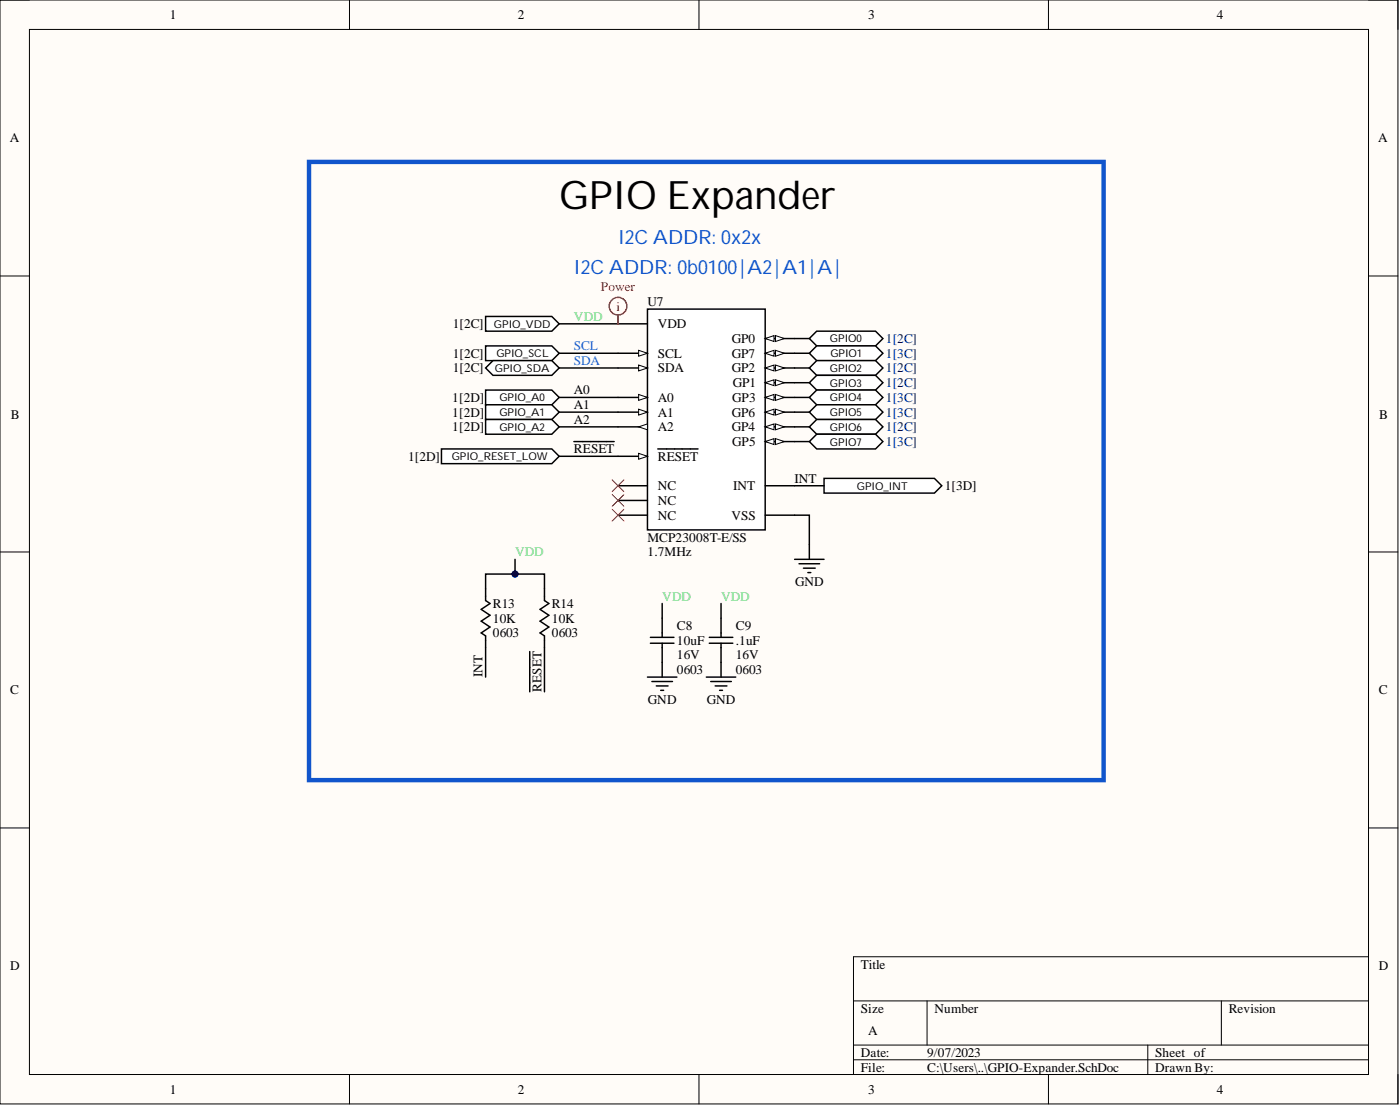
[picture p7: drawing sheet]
<svg xmlns="http://www.w3.org/2000/svg" width="241mm" height="190mm" viewBox="0 0 241 190" stroke-linecap="round" stroke-linejoin="round" font-family="sans-serif">
<defs><g id="words">
<text font-size="6.8" x="96.4" y="36">GPIO Expander</text>
<g font-size="3.4" fill="#15c">
<text x="98.9" y="47.2">I2C ADDR: 0b0100|A2|A1|A|</text>
<text x="106.5" y="42.1">I2C ADDR: 0x2x</text>
</g>
<g font-size="2.3">
<text x="29.3" y="3.3">1</text>
<text x="89.3" y="3.3">2</text>
<text x="149.6" y="3.3">3</text>
<text x="209.7" y="3.3">4</text>
<text x="1.7" y="24.5">A</text>
<text x="237.6" y="24.5">A</text>
<text x="111.6" y="52.7">U7</text>
<text x="78" y="56.5">1[2C]</text>
<text x="113.4" y="56.5">VDD</text>
<text x="126.1" y="59.1">GP0</text>
<text x="78" y="61.6">1[2C]</text>
<text x="78" y="64.1">1[2C]</text>
<text x="113.4" y="61.6">SCL</text>
<text x="113.4" y="64.1">SDA</text>
<text x="126.1" y="61.6">GP7</text>
<text x="126.1" y="64.1">GP2</text>
<text x="77.9" y="69.2">1[2D]</text>
<text x="77.9" y="71.7">1[2D]</text>
<text x="98.9" y="67.9">A0</text>
<text x="98.9" y="70.5">A1</text>
<text x="113.4" y="71.7">A1</text>
<text x="113.4" y="69.2">A0</text>
<text x="126.1" y="71.7">GP6</text>
<text x="126.2" y="69.2">GP3</text>
<text x="126.3" y="66.7">GP1</text>
<text x="1.9" y="72.1">B</text>
<text x="77.9" y="74.3">1[2D]</text>
<text x="98.9" y="73">A2</text>
<text x="113.4" y="74.3">A2</text>
<text x="126.1" y="74.3">GP4</text>
<text x="126.2" y="76.8">GP5</text>
<text x="237.7" y="72.1">B</text>
<text x="70.3" y="79.4">1[2D]</text>
<text x="98.9" y="78.1">RESET</text>
<text x="113.4" y="79.4">RESET</text>
<text x="137" y="83.2">INT</text>
<text x="113.4" y="89.5">NC</text>
<text x="113.4" y="84.4">NC</text>
<text x="113.4" y="87">NC</text>
<text x="126.1" y="89.5">VSS</text>
<text x="126.4" y="84.4">INT</text>
<text x="162.8" y="84.4">1[3D]</text>
<text x="111.6" y="95.8">1.7MHz</text>
<text x="111.6" y="93.3">MCP23008T-E/SS</text>
<text x="137" y="100.9">GND</text>
<text x="85" y="107.2">10K</text>
<text x="85" y="104.7">R13</text>
<text x="95.1" y="107.2">10K</text>
<text x="95.1" y="104.7">R14</text>
<text x="85" y="109.8">0603</text>
<text x="95.1" y="109.8">0603</text>
<text x="116.7" y="113.6">16V</text>
<text x="116.7" y="111">10uF</text>
<text x="116.7" y="108.5">C8</text>
<text x="126.8" y="113.6">16V</text>
<text x="126.8" y="111">.1uF</text>
<text x="126.8" y="108.5">C9</text>
<text x="1.8" y="119.6">C</text>
<text x="83.2" y="116.6" transform="rotate(-90 83.2 116.6)">INT</text>
<text x="93.3" y="119.2" transform="rotate(-90 93.3 119.2)">RESET</text>
<text x="116.7" y="116.1">0603</text>
<text x="126.8" y="116.1">0603</text>
<text x="237.6" y="119.6">C</text>
<text x="111.7" y="121.2">GND</text>
<text x="121.8" y="121.2">GND</text>
<text x="1.8" y="167.2">D</text>
<text x="148.4" y="166.8">Title</text>
<text x="237.6" y="167.2">D</text>
<text x="148.4" y="174.4">Size</text>
<text x="149.6" y="178.2">A</text>
<text x="161.1" y="174.4">Number</text>
<text x="211.8" y="174.4">Revision</text>
<text x="148.4" y="182">Date:</text>
<text x="148.4" y="184.6">File:</text>
<text x="159.8" y="182">9/07/2023</text>
<text x="159.8" y="184.6">C:\Users\..\GPIO-Expander.SchDoc</text>
<text x="199.1" y="182">Sheet of</text>
<text x="199.1" y="184.6">Drawn By:</text>
<text x="29.3" y="188.4">1</text>
<text x="89.3" y="188.4">2</text>
<text x="149.6" y="188.4">3</text>
<text x="209.7" y="188.4">4</text>
</g>
<g font-size="2.3" fill="#f00">
<text x="103.6" y="50.2">Power</text>
<text x="106.3" y="53.5">i</text>
</g>
<g font-size="2.3" fill="#55e94c">
<text x="98.9" y="55.3">VDD</text>
<text x="88.8" y="95.8">VDD</text>
<text x="114.1" y="103.4">VDD</text>
<text x="124.3" y="103.4">VDD</text>
</g>
<g font-size="2.3" fill="#000080">
<text x="152.7" y="59.1">1[2C]</text>
<text x="152.7" y="61.6">1[3C]</text>
<text x="152.7" y="64.1">1[2C]</text>
<text x="152.7" y="66.7">1[2C]</text>
<text x="152.7" y="69.2">1[3C]</text>
<text x="152.7" y="71.7">1[3C]</text>
<text x="152.7" y="74.3">1[2C]</text>
<text x="152.7" y="76.8">1[3C]</text>
</g>
<g font-size="2.3" fill="#009cca">
<text x="98.9" y="60.3">SCL</text>
<text x="98.9" y="62.9">SDA</text>
</g>
<g font-size="1.9">
<text x="85.1" y="56.5">GPIO_VDD</text>
<text x="143" y="59">GPIO0</text>
<text x="85.3" y="64.1">GPIO_SDA</text>
<text x="85.6" y="61.5">GPIO_SCL</text>
<text x="143" y="64.1">GPIO2</text>
<text x="143.1" y="61.5">GPIO1</text>
<text x="86.1" y="69.1">GPIO_A0</text>
<text x="86.1" y="71.7">GPIO_A1</text>
<text x="143" y="66.6">GPIO3</text>
<text x="143" y="69.1">GPIO4</text>
<text x="143" y="71.7">GPIO5</text>
<text x="86.1" y="74.2">GPIO_A2</text>
<text x="143" y="74.2">GPIO6</text>
<text x="143" y="76.7">GPIO7</text>
<text x="77.9" y="79.3">GPIO_RESET_LOW</text>
<text x="147.7" y="84.3">GPIO_INT</text>
</g>
</g></defs>
<path d="M0 0h240.9v190.1h-240.9z" fill-rule="evenodd" fill="#fffcf8"/>
<path d="M0 0h240.9v190.1h-240.9z" fill="none" stroke="#000" stroke-width=".17"/>
<path d="M5.1 5.1h230.8v180h-230.8z" fill-rule="evenodd" fill="#fffcf8"/>
<g fill="none" stroke="#000" stroke-width=".17">
<path d="M0 0h5.1M5.1 5.1h230.8v180h-230.8zM60.2 0v5.1M120.5 0v5.1M180.7 0v5.1M235.9 0h5v5.1M0 47.5h5.1M235.9 47.5h5M0 95.1h5.1M235.9 95.1h5M0 142.6h5.1M235.9 142.6h5"/>
<path d="M147.1 172.4h88.8M159.8 172.4v7.6M210.5 172.4v7.6M235.9 164.8h-88.8v20.3M60.2 185.1v5M120.5 185.1v5M147.1 180h88.8M147.1 182.5h88.8M180.7 185.1v5M197.8 180v5.1M240.9 185.1v5"/>
</g>
<path d="M137 96.3h5M137.7 97.1h3.6M138.5 97.9h2M139.2 98.6h.5M139.5 93.8v2.5" fill="none" stroke="#000" stroke-width=".25"/>
<path d="M53.3 27.9h136.9v106.5h-136.9z" fill="none" stroke="#15c" stroke-width=".76"/>
<path d="M83.7 59.6h11.4l1.3 1.2-1.3 1.3h-11.4z" fill-rule="evenodd" fill="#fff"/>
<path d="M83.7 59.6h11.4l1.3 1.2-1.3 1.3h-11.4z" fill="none" stroke="#000" stroke-width=".25"/>
<path d="M83.7 63.4l1.3-1.3h10.1l1.3 1.3-1.3 1.3h-10.1z" fill-rule="evenodd" fill="#fff"/>
<path d="M83.7 63.4l1.3-1.3h10.1l1.3 1.3-1.3 1.3h-10.1z" fill="none" stroke="#000" stroke-width=".25"/>
<path d="M139.5 58.3l1.3-1.3h10.1l1.3 1.3-1.3 1.3h-10.1z" fill-rule="evenodd" fill="#fff"/>
<path d="M139.5 58.3l1.3-1.3h10.1l1.3 1.3-1.3 1.3h-10.1z" fill="none" stroke="#000" stroke-width=".25"/>
<path d="M139.5 60.8l1.3-1.2h10.1l1.3 1.2-1.3 1.3h-10.1z" fill-rule="evenodd" fill="#fff"/>
<path d="M139.5 60.8l1.3-1.2h10.1l1.3 1.2-1.3 1.3h-10.1z" fill="none" stroke="#000" stroke-width=".25"/>
<path d="M139.5 63.4l1.3-1.3h10.1l1.3 1.3-1.3 1.3h-10.1z" fill-rule="evenodd" fill="#fff"/>
<path d="M139.5 63.4l1.3-1.3h10.1l1.3 1.3-1.3 1.3h-10.1z" fill="none" stroke="#000" stroke-width=".25"/>
<path d="M139.5 65.9l1.3-1.2h10.1l1.3 1.2-1.3 1.3h-10.1z" fill-rule="evenodd" fill="#fff"/>
<path d="M139.5 65.9l1.3-1.2h10.1l1.3 1.2-1.3 1.3h-10.1z" fill="none" stroke="#000" stroke-width=".25"/>
<path d="M139.5 68.5l1.3-1.3h10.1l1.3 1.3-1.3 1.2h-10.1z" fill-rule="evenodd" fill="#fff"/>
<path d="M139.5 68.5l1.3-1.3h10.1l1.3 1.3-1.3 1.2h-10.1z" fill="none" stroke="#000" stroke-width=".25"/>
<path d="M139.5 71l1.3-1.3h10.1l1.3 1.3-1.3 1.3h-10.1z" fill-rule="evenodd" fill="#fff"/>
<path d="M139.5 71l1.3-1.3h10.1l1.3 1.3-1.3 1.3h-10.1z" fill="none" stroke="#000" stroke-width=".25"/>
<path d="M139.5 73.5l1.3-1.2h10.1l1.3 1.2-1.3 1.3h-10.1z" fill-rule="evenodd" fill="#fff"/>
<path d="M139.5 73.5l1.3-1.2h10.1l1.3 1.2-1.3 1.3h-10.1z" fill="none" stroke="#000" stroke-width=".25"/>
<path d="M139.5 76.1l1.3-1.3h10.1l1.3 1.3-1.3 1.2h-10.1z" fill-rule="evenodd" fill="#fff"/>
<path d="M139.5 76.1l1.3-1.3h10.1l1.3 1.3-1.3 1.2h-10.1z" fill="none" stroke="#000" stroke-width=".25"/>
<path d="M76.1 77.3h19l1.3 1.3-1.3 1.3h-19z" fill-rule="evenodd" fill="#fff"/>
<path d="M76.1 77.3h19l1.3 1.3-1.3 1.3h-19z" fill="none" stroke="#000" stroke-width=".25"/>
<path d="M142 82.4h19.1l1.2 1.3-1.2 1.2h-19.1z" fill-rule="evenodd" fill="#fff"/>
<path d="M142 82.4h19.1l1.2 1.3-1.2 1.2h-19.1z" fill="none" stroke="#000" stroke-width=".25"/>
<path d="M83.7 67.2h11.4l1.3 1.3-1.3 1.2h-11.4z" fill-rule="evenodd" fill="#fff"/>
<path d="M83.7 67.2h11.4l1.3 1.3-1.3 1.2h-11.4z" fill="none" stroke="#000" stroke-width=".25"/>
<path d="M83.7 69.7h11.4l1.3 1.3-1.3 1.3h-11.4z" fill-rule="evenodd" fill="#fff"/>
<path d="M83.7 69.7h11.4l1.3 1.3-1.3 1.3h-11.4z" fill="none" stroke="#000" stroke-width=".25"/>
<path d="M83.7 72.3h11.4l1.3 1.2-1.3 1.3h-11.4z" fill-rule="evenodd" fill="#fff"/>
<path d="M83.7 72.3h11.4l1.3 1.2-1.3 1.3h-11.4z" fill="none" stroke="#000" stroke-width=".25"/>
<path d="M83.7 54.5h11.4l1.3 1.3-1.3 1.2h-11.4z" fill-rule="evenodd" fill="#fff"/>
<g fill="none" stroke="#000" stroke-width=".25">
<path d="M83.7 54.5h11.4l1.3 1.3-1.3 1.2h-11.4zM98.9 76.1h7M83.7 101.4v2l.8 .5-1.6 1.1 1.6 1-1.6 1 1.6 1-1.6 1 .8 .5v2.1M91.3 112.2v7M93.8 101.4v2l.8 .5-1.5 1.1 1.5 1-1.5 1 1.5 1-1.5 1 .7 .5v2.1M111.6 116.6h5.1M112.1 109.8h4.1M112.1 110.8h4.1M112.4 117.4h3.5M113.1 118.1h2M113.9 118.9h.5M114.1 106.5v3.3"/>
<path d="M114.1 110.8v5.8M121.7 116.6h5.1M122.2 109.8h4.1M122.2 110.8h4.1M122.5 117.4h3.6M123.3 118.1h2M124 118.9h.5M124.3 106.5v3.3M124.3 110.8v5.8"/>
</g>
<path d="M111.6 53.2h20.3v38.1h-20.3z" fill-rule="evenodd" fill="#fff"/>
<path d="M111.6 53.2h20.3v38.1h-20.3zM106.5 73.5h5.1" fill="none" stroke="#000" stroke-width=".25"/>
<path d="M110.1 73.5l1.5-.5v1z" fill="#f8fcff"/>
<path d="M110.1 73.5l1.5-.5v1z" fill="none" stroke="#000" stroke-width=".17"/>
<path d="M106.5 71h5.1" fill="none" stroke="#000" stroke-width=".25"/>
<path d="M110.1 70.5l1.5 .5-1.5 .5z" fill="#f8fcff"/>
<path d="M110.1 70.5l1.5 .5-1.5 .5z" fill="none" stroke="#000" stroke-width=".17"/>
<path d="M106.5 68.5h5.1" fill="none" stroke="#000" stroke-width=".25"/>
<path d="M110.1 67.9l1.5 .6-1.5 .5z" fill="#f8fcff"/>
<path d="M110.1 67.9l1.5 .6-1.5 .5z" fill="none" stroke="#000" stroke-width=".17"/>
<path d="M106.5 78.6h5.1" fill="none" stroke="#000" stroke-width=".25"/>
<path d="M110.1 78.1l1.5 .5-1.5 .5z" fill="#f8fcff"/>
<path d="M110.1 78.1l1.5 .5-1.5 .5z" fill="none" stroke="#000" stroke-width=".17"/>
<path d="M131.9 58.3h5.1M113.4 77.3h6.9M106.5 88.7h5.1M106.5 83.7h5.1M106.5 86.2h5.1M131.9 83.7h5.1" fill="none" stroke="#000" stroke-width=".25"/>
<path d="M131.9 58.3l1.5-.5v1z" fill="#f8fcff"/>
<path d="M131.9 58.3l1.5-.5v1z" fill="none" stroke="#000" stroke-width=".17"/>
<path d="M133.7 57.8l1.5 .5-1.5 .5z" fill="#f8fcff"/>
<path d="M133.7 57.8l1.5 .5-1.5 .5z" fill="none" stroke="#000" stroke-width=".17"/>
<path d="M131.9 60.8h5.1" fill="none" stroke="#000" stroke-width=".25"/>
<path d="M131.9 60.8l1.5-.5v1.1z" fill="#f8fcff"/>
<path d="M131.9 60.8l1.5-.5v1.1z" fill="none" stroke="#000" stroke-width=".17"/>
<path d="M133.7 60.3l1.5 .5-1.5 .6z" fill="#f8fcff"/>
<path d="M133.7 60.3l1.5 .5-1.5 .6z" fill="none" stroke="#000" stroke-width=".17"/>
<path d="M131.9 63.4h5.1" fill="none" stroke="#000" stroke-width=".25"/>
<path d="M131.9 63.4l1.5-.5v1z" fill="#f8fcff"/>
<path d="M131.9 63.4l1.5-.5v1z" fill="none" stroke="#000" stroke-width=".17"/>
<path d="M133.7 62.9l1.5 .5-1.5 .5z" fill="#f8fcff"/>
<path d="M133.7 62.9l1.5 .5-1.5 .5z" fill="none" stroke="#000" stroke-width=".17"/>
<path d="M131.9 65.9h5.1" fill="none" stroke="#000" stroke-width=".25"/>
<path d="M131.9 65.9l1.5-.5v1z" fill="#f8fcff"/>
<path d="M131.9 65.9l1.5-.5v1z" fill="none" stroke="#000" stroke-width=".17"/>
<path d="M133.7 65.4l1.5 .5-1.5 .5z" fill="#f8fcff"/>
<path d="M133.7 65.4l1.5 .5-1.5 .5z" fill="none" stroke="#000" stroke-width=".17"/>
<path d="M131.9 68.5h5.1" fill="none" stroke="#000" stroke-width=".25"/>
<path d="M131.9 68.5l1.5-.6v1.1z" fill="#f8fcff"/>
<path d="M131.9 68.5l1.5-.6v1.1z" fill="none" stroke="#000" stroke-width=".17"/>
<path d="M133.7 67.9l1.5 .6-1.5 .5z" fill="#f8fcff"/>
<path d="M133.7 67.9l1.5 .6-1.5 .5z" fill="none" stroke="#000" stroke-width=".17"/>
<path d="M131.9 71h5.1" fill="none" stroke="#000" stroke-width=".25"/>
<path d="M131.9 71l1.5-.5v1z" fill="#f8fcff"/>
<path d="M131.9 71l1.5-.5v1z" fill="none" stroke="#000" stroke-width=".17"/>
<path d="M133.7 70.5l1.5 .5-1.5 .5z" fill="#f8fcff"/>
<path d="M133.7 70.5l1.5 .5-1.5 .5z" fill="none" stroke="#000" stroke-width=".17"/>
<path d="M131.9 73.5h5.1" fill="none" stroke="#000" stroke-width=".25"/>
<path d="M131.9 73.5l1.5-.5v1z" fill="#f8fcff"/>
<path d="M131.9 73.5l1.5-.5v1z" fill="none" stroke="#000" stroke-width=".17"/>
<path d="M133.7 73l1.5 .5-1.5 .5z" fill="#f8fcff"/>
<path d="M133.7 73l1.5 .5-1.5 .5z" fill="none" stroke="#000" stroke-width=".17"/>
<path d="M131.9 76.1h5.1" fill="none" stroke="#000" stroke-width=".25"/>
<path d="M131.9 76.1l1.5-.5v1z" fill="#f8fcff"/>
<path d="M131.9 76.1l1.5-.5v1z" fill="none" stroke="#000" stroke-width=".17"/>
<path d="M133.7 75.6l1.5 .5-1.5 .5z" fill="#f8fcff"/>
<path d="M133.7 75.6l1.5 .5-1.5 .5z" fill="none" stroke="#000" stroke-width=".17"/>
<path d="M106.5 55.8h5.1M106.5 60.8h5.1M131.9 88.7h5.1" fill="none" stroke="#000" stroke-width=".25"/>
<path d="M110.1 60.3l1.5 .5-1.5 .6z" fill="#f8fcff"/>
<path d="M110.1 60.3l1.5 .5-1.5 .6z" fill="none" stroke="#000" stroke-width=".17"/>
<path d="M106.5 63.4h5.1" fill="none" stroke="#000" stroke-width=".25"/>
<path d="M110.1 62.9l1.5 .5-1.5 .5z" fill="#f8fcff"/>
<path d="M110.1 62.9l1.5 .5-1.5 .5z" fill="none" stroke="#000" stroke-width=".17"/>
<g fill="none" stroke="#000" stroke-width=".25">
<path d="M96.4 55.8h10.1M137 58.3h2.5M96.4 60.8h10.1M96.4 63.4h10.1M96.4 68.5h10.1M96.4 71h10.1M96.4 73.5h10.1M96.4 78.6h10.1M137 60.8h2.5M137 63.4h2.5M137 68.5h2.5M137 71h2.5"/>
<path d="M137 73.5h2.5M137 65.9h2.5M137 76.1h2.5M88.8 96.3v2.6M137 83.7h5M114.1 103.9v2.6M124.3 103.9v2.6"/>
</g>
<circle cx="88.8" cy="98.9" r=".51" fill="#000080"/>
<circle cx="88.8" cy="98.9" r=".51" fill="none" stroke="#000080" stroke-width=".17"/>
<path d="M88.8 98.9h-5.1v2.5" fill="none" stroke="#000" stroke-width=".25"/>
<circle cx="88.8" cy="98.9" r=".51" fill="#000080"/>
<circle cx="88.8" cy="98.9" r=".51" fill="none" stroke="#000080" stroke-width=".17"/>
<path d="M88.8 98.9h5v2.5M137 88.7h2.5v5.1M83.7 111.6v5M93.8 111.6v7.6" fill="none" stroke="#000" stroke-width=".25"/>
<circle cx="88.8" cy="98.9" r=".51" fill="#000080"/>
<circle cx="88.8" cy="98.9" r=".51" fill="none" stroke="#000080" stroke-width=".17"/>
<path d="M105.5 82.7l2 2M105.5 85.2l2 2M105.5 87.7l2 2M107.5 82.7l-2 2M107.5 85.2l-2 2M107.5 87.7l-2 2" fill="none" stroke="#f00" stroke-width=".17"/>
<g fill="none" stroke="#f00" stroke-width=".25">
<path d="M106.5 54.3v1.5"/>
<circle cx="106.5" cy="52.7" r="1.52"/>
</g>
<use href="#words"/>
</svg>
